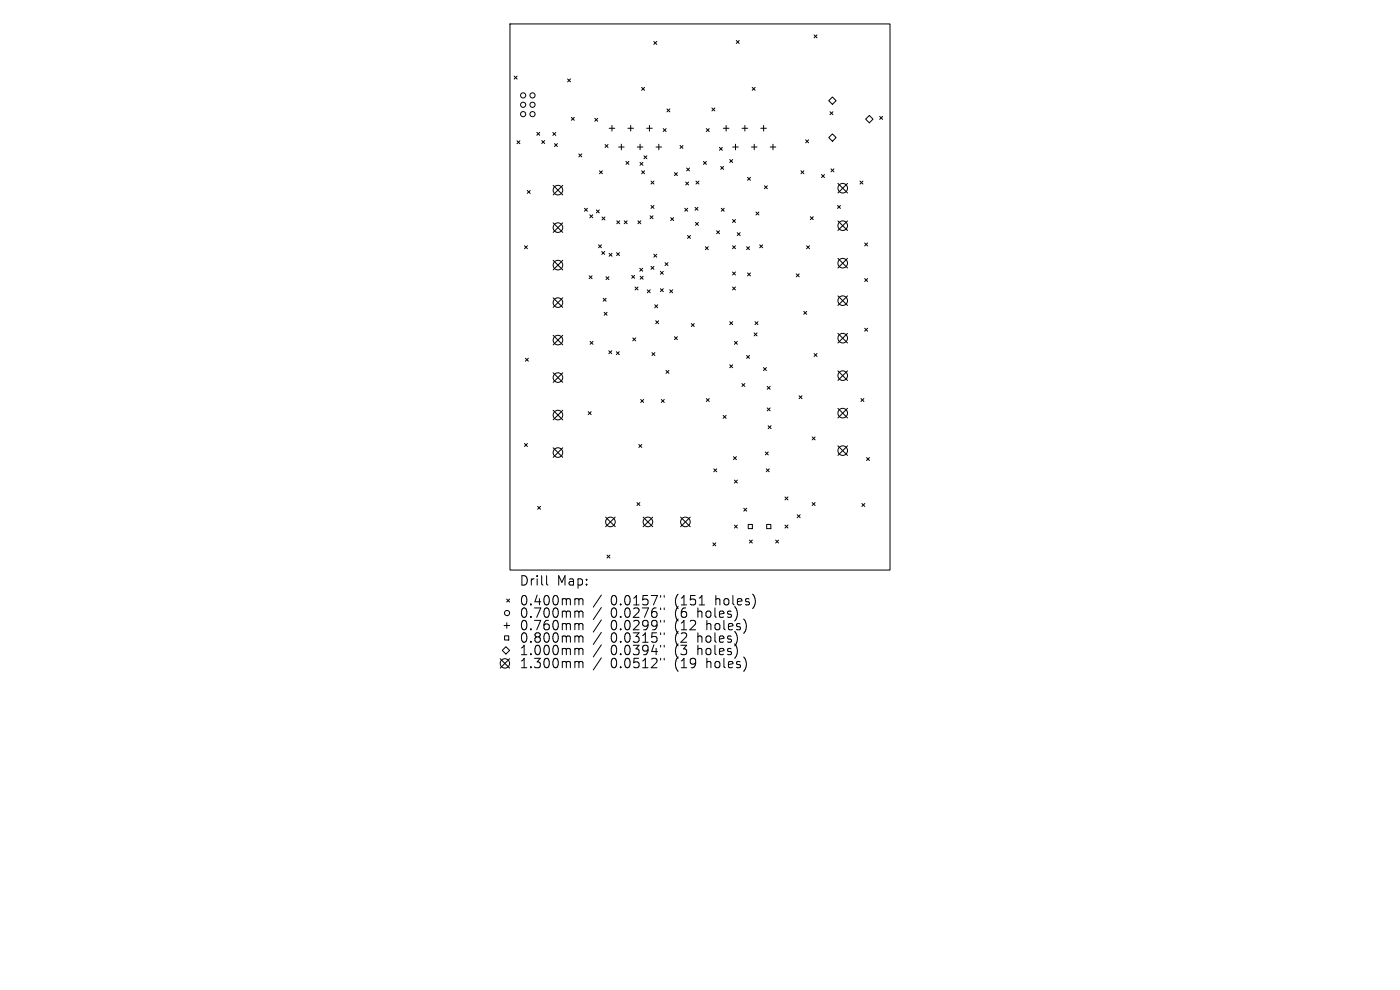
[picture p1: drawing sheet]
<svg xmlns="http://www.w3.org/2000/svg" width="297mm" height="210mm" viewBox="0 0 297 210" stroke-linecap="round" stroke-linejoin="round" font-family="sans-serif">
<defs><g id="words">
<g font-size="2.8">
<text x="110.1" y="124.5">Drill</text>
<text x="118" y="124.5">Map:</text>
<text x="110.1" y="128.7">0.400mm</text>
<text x="110.1" y="131.3">0.700mm</text>
<text x="129.4" y="128.7">0.0157&quot;</text>
<text x="129.4" y="131.3">0.0276&quot;</text>
<text x="143" y="128.7">(151</text>
<text x="143" y="131.3">(6</text>
<text x="147.8" y="131.3">holes)</text>
<text x="151.7" y="128.7">holes)</text>
<text x="110.1" y="133.9">0.760mm</text>
<text x="110.1" y="136.6">0.800mm</text>
<text x="129.4" y="133.9">0.0299&quot;</text>
<text x="129.4" y="136.6">0.0315&quot;</text>
<text x="143" y="133.9">(12</text>
<text x="143" y="136.6">(2</text>
<text x="147.8" y="136.6">holes)</text>
<text x="149.7" y="133.9">holes)</text>
<text x="110.1" y="139.2">1.000mm</text>
<text x="110.1" y="142">1.300mm</text>
<text x="129.4" y="139.2">0.0394&quot;</text>
<text x="129.4" y="142">0.0512&quot;</text>
<text x="143" y="139.2">(3</text>
<text x="143" y="142">(19</text>
<text x="147.8" y="139.2">holes)</text>
<text x="149.7" y="142">holes)</text>
</g>
</g></defs>
<g fill="none" stroke="#000" stroke-width=".21">
<path d="M108.2 5.1h80.6v115.8h-80.6zM109.1 16.1l.6 .7M109.7 16.1l-.6 .7M120.4 16.7l.6 .7M121 16.7l-.6 .7M136.1 18.5l.6 .7M136.7 18.5l-.6 .7M138.7 8.8l.6 .6M139.3 8.8l-.6 .6M156.2 8.6l.6 .6M156.8 8.6l-.6 .6M159.6 18.5l.6 .7"/>
<path d="M160.2 18.5l-.6 .7M172.7 7.4l.6 .6M173.3 7.4l-.6 .6M109.7 29.9l.6 .6M110.3 29.9l-.6 .6M113.9 28.1l.6 .6M114.5 28.1l-.6 .6M114.9 29.8l.6 .6M115.5 29.8l-.6 .6M117.3 28.1l.6 .6M117.3 39.3l2.1 2.1M117.6 30.5l.7 .6"/>
<path d="M117.9 28.1l-.6 .6M118.3 30.5l-.7 .6M119.4 39.3l-2.1 2.1M121.2 24.9l.6 .6M121.8 24.9l-.6 .6M122.8 32.6l.6 .7M123.4 32.6l-.6 .7M126.2 25.1l.6 .6M126.8 25.1l-.6 .6M127.2 36.2l.6 .7M127.8 36.2l-.6 .7M128.4 30.7l.6 .6"/>
<path d="M129 30.7l-.6 .6M129.2 27.2h1.2M129.8 26.6v1.2M131.2 31.2h1.2M131.8 30.6v1.2M132.8 34.2l.6 .7M133.2 27.2h1.2M133.4 34.2l-.6 .7M133.8 26.6v1.2M135.2 31.2h1.2M135.8 34.4l.6 .7M135.8 30.6v1.2"/>
<path d="M136.1 36.2l.6 .7M136.4 34.4l-.6 .7M136.6 33l.6 .7M136.7 36.2l-.6 .7M137.2 27.2h1.2M137.2 33l-.6 .7M137.8 26.6v1.2M138.1 38.4l.6 .6M138.7 38.4l-.6 .6M139.2 31.2h1.2M139.8 30.6v1.2M140.7 27.3l.6 .6"/>
<path d="M141.3 27.3l-.6 .6M141.5 23.1l.6 .6M142.1 23.1l-.6 .6M143.1 36.6l.6 .7M143.7 36.6l-.6 .7M144.3 30.9l.6 .6M144.9 30.9l-.6 .6M145.5 38.6l.6 .6M145.7 35.6l.6 .7M146.1 38.6l-.6 .6M146.3 35.6l-.6 .7M147.6 38.4l.7 .6"/>
<path d="M148.3 38.4l-.7 .6M149.2 34.2l.7 .7M149.8 27.3l.7 .6M149.9 34.2l-.7 .7M150.5 27.3l-.7 .6M151 22.9l.7 .6M151.7 22.9l-.7 .6M152.6 31.3l.6 .6M152.9 35.3l.6 .6M153.2 31.3l-.6 .6M153.4 27.2h1.2M153.5 35.3l-.6 .6"/>
<path d="M154 26.6v1.2M154.8 33.8l.6 .7M155.4 33.8l-.6 .7M155.4 31.2h1.2M156 30.6v1.2M157.4 27.2h1.2M158 26.6v1.2M158.6 37.6l.6 .6M159.2 37.6l-.6 .6M159.4 31.2h1.2M160 30.6v1.2M161.4 27.2h1.2"/>
<path d="M162 26.6v1.2M162.2 39.4l.6 .6M162.8 39.4l-.6 .6M163.4 31.2h1.2M164 30.6v1.2M169.9 36.2l.6 .7M170.5 36.2l-.6 .7M170.9 29.7l.6 .6M171.5 29.7l-.6 .6M174.3 37l.6 .7M174.9 37l-.6 .7M176.1 23.7l.6 .6"/>
<path d="M176.3 35.8l.6 .7M176.6 20.6l.8 .8-.8 .7-.8-.7zM176.6 28.4l.8 .8-.8 .8-.8-.8zM176.7 23.7l-.6 .6M176.9 35.8l-.6 .7M177.8 38.9l2 2M179.8 38.9l-2 2M182.4 38.4l.7 .6M183.1 38.4l-.7 .6M183.6 25.3l.8-.8 .8 .8-.8 .8zM186.6 24.7l.6 .6M187.2 24.7l-.6 .6"/>
<path d="M111.3 52.1l.6 .7M111.9 40.4l.6 .6M111.9 52.1l-.6 .7M112.5 40.4l-.6 .6M117.3 47.3l2.1 2M117.3 55.2l2.1 2.1M119.4 55.2l-2.1 2.1M119.4 47.3l-2.1 2M124 44.2l.6 .6M124.6 44.2l-.6 .6M125 58.5l.6 .6M125.1 45.6l.6 .6"/>
<path d="M125.6 58.5l-.6 .6M125.7 45.6l-.6 .6M126.5 44.5l.6 .7M127 51.9l.6 .7M127.1 44.5l-.6 .7M127.6 51.9l-.6 .7M127.7 53.3l.6 .7M127.7 46l.6 .7M128.3 53.3l-.6 .7M128.3 46l-.6 .7M128.6 58.7l.6 .6M129.2 58.7l-.6 .6"/>
<path d="M129.2 53.7l.6 .7M129.8 53.7l-.6 .7M130.8 53.6l.6 .6M130.8 46.8l.7 .7M131.4 53.6l-.6 .6M131.5 46.8l-.7 .7M132.4 46.8l.6 .7M133 46.8l-.6 .7M134 58.4l.6 .6M134.6 58.4l-.6 .6M135.3 46.8l.6 .7M135.7 56.9l.6 .6"/>
<path d="M135.8 58.6l.6 .6M135.9 46.8l-.6 .7M136.3 56.9l-.6 .6M136.4 58.6l-.6 .6M137.9 45.8l.6 .6M138.1 43.6l.6 .6M138.1 56.5l.6 .6M138.5 45.8l-.6 .6M138.7 53.9l.6 .7M138.7 43.6l-.6 .6M138.7 56.5l-.6 .6M139.3 53.9l-.6 .7"/>
<path d="M140.1 57.6l.6 .6M140.7 57.6l-.6 .6M141.1 55.7l.6 .6M141.7 55.7l-.6 .6M142.3 46.2l.6 .6M142.9 46.2l-.6 .6M145.3 44.2l.6 .6M145.9 49.9l.6 .7M145.9 44.2l-.6 .6M146.5 49.9l-.6 .7M147.4 44l.7 .6M147.5 47.2l.7 .6"/>
<path d="M148.1 44l-.7 .6M148.2 47.2l-.7 .6M149.6 52.3l.7 .7M150.3 52.3l-.7 .7M152 49l.6 .6M152.6 49l-.6 .6M153 44.2l.6 .6M153.6 44.2l-.6 .6M155.4 46.6l.6 .6M155.4 52.1l.6 .7M155.4 57.7l.6 .6M156 57.7l-.6 .6"/>
<path d="M156 46.6l-.6 .6M156 52.1l-.6 .7M156.4 49.4l.6 .6M157 49.4l-.6 .6M158.4 52.3l.6 .7M158.6 57.9l.6 .6M159 52.3l-.6 .7M159.2 57.9l-.6 .6M160.4 45l.6 .6M161 45l-.6 .6M161.2 51.9l.6 .7M161.8 51.9l-.6 .7"/>
<path d="M168.9 58.1l.6 .6M169.5 58.1l-.6 .6M171.1 52.1l.6 .7M171.7 52.1l-.6 .7M171.9 46l.6 .6M172.5 46l-.6 .6M177.7 43.6l.6 .6M177.8 46.9l2 2M177.8 54.8l2 2M178.3 43.6l-.6 .6M179.8 46.9l-2 2M179.8 54.8l-2 2"/>
<path d="M183.4 51.5l.7 .7M183.4 59.1l.7 .6M184.1 51.5l-.7 .7M184.1 59.1l-.7 .6M111.5 76l.6 .6M112.1 76l-.6 .6M117.3 63.2l2.1 2M117.3 71.1l2.1 2.1M117.3 79.1l2.1 2M119.4 63.2l-2.1 2M119.4 71.1l-2.1 2.1M119.4 79.1l-2.1 2"/>
<path d="M125.2 72.4l.6 .6M125.8 72.4l-.6 .6M128 63.3l.6 .6M128.2 66.3l.6 .6M128.6 63.3l-.6 .6M128.8 66.3l-.6 .6M129.2 74.4l.6 .6M129.8 74.4l-.6 .6M130.7 74.6l.7 .6M131.4 74.6l-.7 .6M134.2 71.7l.7 .6M134.7 60.9l.7 .6"/>
<path d="M134.9 71.7l-.7 .6M135.4 60.9l-.7 .6M137.3 61.5l.6 .6M137.9 61.5l-.6 .6M138.3 74.8l.6 .6M138.9 64.7l.6 .6M138.9 74.8l-.6 .6M139.1 68l.6 .7M139.5 64.7l-.6 .6M139.7 68l-.6 .7M140.1 61.2l.6 .7M140.7 61.2l-.6 .7"/>
<path d="M141.3 78.6l.6 .6M141.9 78.6l-.6 .6M142.1 61.5l.6 .6M142.7 61.5l-.6 .6M143.1 71.4l.6 .6M143.7 71.4l-.6 .6M146.7 68.6l.6 .7M147.3 68.6l-.6 .7M154.8 68.2l.6 .7M154.8 77.4l.6 .6M155.4 60.9l.6 .6M155.4 68.2l-.6 .7"/>
<path d="M155.4 77.4l-.6 .6M155.8 72.4l.6 .6M156 60.9l-.6 .6M156.4 72.4l-.6 .6M158.4 75.4l.6 .6M159 75.4l-.6 .6M160 70.6l.6 .7M160.2 68.2l.6 .7M160.6 70.6l-.6 .7M160.8 68.2l-.6 .7M162 78l.6 .6M162.6 78l-.6 .6"/>
<path d="M170.5 66.1l.6 .6M171.1 66.1l-.6 .6M172.7 75l.6 .6M173.3 75l-.6 .6M177.8 70.7l2 2.1M177.8 62.8l2 2M177.8 78.7l2 2M179.8 62.8l-2 2M179.8 70.7l-2 2.1M179.8 78.7l-2 2M183.4 69.6l.7 .7M184.1 69.6l-.7 .7"/>
<path d="M111.3 94.1l.6 .6M111.9 94.1l-.6 .6M117.3 87l2.1 2.1M117.3 95l2.1 2M119.4 87l-2.1 2.1M119.4 95l-2.1 2M124.8 87.3l.6 .7M125.4 87.3l-.6 .7M135.5 94.3l.6 .6M135.9 84.7l.6 .7M136.1 94.3l-.6 .6M136.5 84.7l-.6 .7"/>
<path d="M140.3 84.7l.6 .7M140.9 84.7l-.6 .7M149.8 84.5l.7 .7M150.5 84.5l-.7 .7M151.4 99.5l.7 .6M152.1 99.5l-.7 .6M153.4 88.1l.6 .6M154 88.1l-.6 .6M155.6 96.9l.6 .6M156.2 96.9l-.6 .6M157.4 81.4l.6 .6M158 81.4l-.6 .6"/>
<path d="M162.4 95.9l.6 .6M162.6 99.5l.6 .6M162.8 82l.6 .6M162.8 86.5l.6 .7M163 90.3l.6 .6M163 95.9l-.6 .6M163.2 99.5l-.6 .6M163.4 82l-.6 .6M163.4 86.5l-.6 .7M163.6 90.3l-.6 .6M169.5 83.9l.6 .7M170.1 83.9l-.6 .7"/>
<path d="M172.3 92.7l.6 .6M172.9 92.7l-.6 .6M177.8 86.6l2 2.1M177.8 94.6l2 2M179.8 86.6l-2 2.1M179.8 94.6l-2 2M182.6 84.5l.7 .7M183.3 84.5l-.7 .7M183.8 97.1l.7 .6M184.5 97.1l-.7 .6M114 107.4l.7 .6M114.7 107.4l-.7 .6"/>
<path d="M128.5 109.7l2 2M128.8 117.7l.6 .7M129.4 117.7l-.6 .7M130.5 109.7l-2 2M135.1 106.6l.6 .6M135.7 106.6l-.6 .6M136.4 109.7l2.1 2M138.5 109.7l-2.1 2M144.4 109.7l2 2M146.4 109.7l-2 2M151.2 115.2l.7 .6M151.9 115.2l-.7 .6"/>
<path d="M155.8 101.8l.6 .7M155.8 111.4l.6 .6M156.4 101.8l-.6 .7M156.4 111.4l-.6 .6M157.8 107.8l.6 .6M158.4 107.8l-.6 .6M158.7 111.3h.9v.8h-.9zM159 114.6l.6 .6M159.6 114.6l-.6 .6M162.6 111.3h.9v.8h-.9zM164.5 114.6l.7 .6M165.2 114.6l-.7 .6"/>
<path d="M166.5 105.4l.7 .6M166.5 111.4l.7 .6M167.2 105.4l-.7 .6M167.2 111.4l-.7 .6M169.1 109.2l.6 .6M169.7 109.2l-.6 .6M172.3 106.6l.6 .6M172.9 106.6l-.6 .6M182.8 106.8l.7 .6M183.5 106.8l-.7 .6M106.1 139.7l2 2M106.9 132.7h1.2"/>
<path d="M107 134.9h.9v.9h-.9zM107.3 137.2l.8 .8-.8 .7-.8-.7zM107.5 127.1l.6 .6M107.5 132.1v1.2M108.1 127.1l-.6 .6M108.1 139.7l-2 2M116 122.1v1.7l.2 .3M122.2 127l.5 .1 .1 .2M122.2 129.6l.5 .1 .1 .2M122.2 132.3h.3l.3 .3M122.2 134.9l.5 .1 .1 .2M122.2 137.5l.5 .1 .1 .2"/>
<path d="M122.8 127.3l.3-.3 .5 .1 .1 1.2M122.8 127.3v1M122.8 129.9v1.1M122.8 132.6v1M122.8 135.2v1M122.8 137.8v1.1M122.8 129.9l.3-.3 .5 .1 .1 1.3M122.8 132.6l.3-.3 .5 .1 .1 1.2M122.8 135.2l.3-.3 .5 .1 .1 1.2M122.8 137.8l.3-.3 .5 .1 .1 1.3M127.6 126.2l-1.7 2.6M127.6 128.9l-1.7 2.5"/>
<path d="M127.6 131.5l-1.7 2.6M127.6 134.1l-1.7 2.6M127.6 136.8l-1.7 2.6M127.6 139.5l-1.7 2.6M140.1 126.3v.4M140.1 129v.3M140.1 131.6v.4M140.1 134.2v.4M140.1 136.9v.4M140.1 139.6v.4M140.9 126.3v.4M140.9 129v.3"/>
<path d="M140.9 131.6v.4M140.9 134.2v.4M140.9 136.9v.4M140.9 139.6v.4M156.1 137l.3 .9-.2 1.2M156.4 130l-.2 1.1M156.4 135.3l-.3 1.3M158.1 131.7l.2 .9-.2 1.4M158.1 139.7l.2 1-.2 1.3M160 126.4l.2 1-.2 1.3M122.2 140.3l.5 .1 .1 .2M122.8 140.6v1"/>
<path d="M122.8 140.6l.3-.3 .5 .1 .1 1.2"/>
<circle cx="111" cy="24.2" r=".55"/>
<circle cx="111" cy="20.2" r=".55"/>
<circle cx="111" cy="22.2" r=".55"/>
<circle cx="113" cy="24.2" r=".55"/>
<circle cx="113" cy="20.2" r=".55"/>
<circle cx="113" cy="22.2" r=".55"/>
<circle cx="178.8" cy="39.9" r="1.02"/>
<circle cx="118.4" cy="48.3" r="1.02"/>
<circle cx="118.4" cy="56.2" r="1.02"/>
<circle cx="118.4" cy="40.3" r="1.02"/>
<circle cx="178.8" cy="47.9" r="1.02"/>
<circle cx="178.8" cy="55.8" r="1.02"/>
<circle cx="118.4" cy="64.2" r="1.02"/>
<circle cx="118.4" cy="72.1" r="1.02"/>
<circle cx="178.8" cy="63.8" r="1.02"/>
<circle cx="178.8" cy="71.7" r="1.02"/>
<circle cx="178.8" cy="79.7" r="1.02"/>
<circle cx="118.4" cy="88.1" r="1.02"/>
<circle cx="118.4" cy="96" r="1.02"/>
<circle cx="118.4" cy="80.1" r="1.02"/>
<circle cx="178.8" cy="87.6" r="1.02"/>
<circle cx="178.8" cy="95.6" r="1.02"/>
<circle cx="129.5" cy="110.7" r="1.02"/>
<circle cx="137.5" cy="110.7" r="1.02"/>
<circle cx="145.4" cy="110.7" r="1.02"/>
<circle cx="107.6" cy="130" r=".55"/>
<circle cx="107.1" cy="140.7" r="1"/>
</g>
<use href="#words"/>
</svg>
